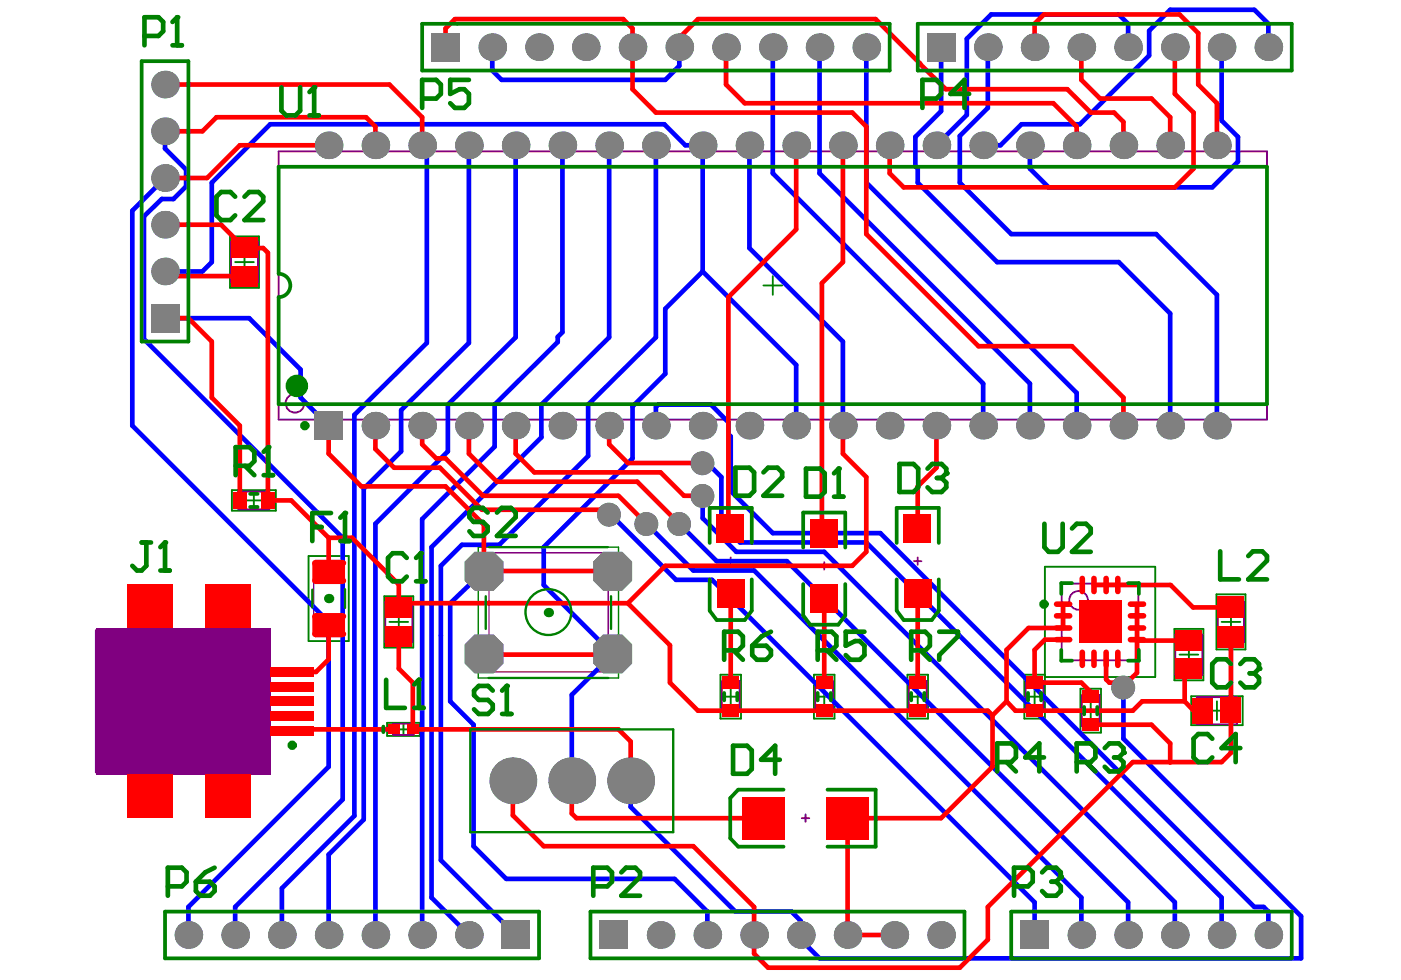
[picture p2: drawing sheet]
<svg xmlns="http://www.w3.org/2000/svg" width="289mm" height="202mm" viewBox="0 0 289 202" stroke-linecap="round" stroke-linejoin="round" font-family="sans-serif">
<path d="M19.8 129.5h36v30.3h-36z" fill-rule="evenodd" fill="#800080"/>
<g fill="none" stroke="#008000" stroke-width=".39">
<path d="M47.4 48.8h6v10.6h-6zM48.5 54.1h3.9M50.4 52.1v3.9M157.4 58.9h3.9M159.4 57v3.8M47.8 101.1h9.1v4.2h-9.1zM50.5 103.2h3.7M52.4 101.4v3.7M63.6 114.7h8.3v17.5h-8.3zM79.3 123h5.9v10.6h-5.9zM80.3 128.3h3.9M82.2 126.4v3.8"/>
<path d="M148.6 139.2h4.2v9h-4.2zM167.9 139.2h4.2v9h-4.2zM187.1 139.2h4.3v9h-4.3zM215.5 139.2h-4.3v9h4.3v-31.3h22.7v22.8h-22.7M224.9 128.3h3.9M226.9 126.4v3.8M242.2 129.7h6v10.6h-6zM243.3 135h3.8M245.2 133.1v3.9M250.9 122.6h5.9v11.4h-5.9zM251.9 128.3h3.9M253.9 126.4v3.8"/>
<path d="M79.8 149.1h6.8v2.7h-6.8zM82 150.4h2.4M83.2 149.3v2.3M148.9 143.7h3.6M150.7 141.9v3.6M168.1 143.7h3.7M170 141.9v3.6M187.4 143.7h3.7M189.3 141.9v3.6M211.5 143.7h3.7M213.4 141.9v3.6M222.8 142.1h4.3v9h-4.3z"/>
<path d="M223.1 146.6h3.7M224.9 144.8v3.6M245.7 143.6h10.6v6h-10.6zM249 146.6h3.9M251 144.7v3.8"/>
</g>
<path d="M98.6 112.9h29v26.9h-29z" fill="none" stroke="#008000" stroke-width=".29"/>
<g fill="#008000">
<circle cx="67.8" cy="123.5" r=".96"/>
<circle cx="113.1" cy="126.4" r=".96"/>
</g>
<path d="M64.7 117.3h6.2v12.3h-6.2zM64.7 119.6h6.2M64.7 127.3h6.2" fill="none" stroke="#800080" stroke-width=".21"/>
<g fill="none" stroke="#800080" stroke-width=".39">
<path d="M57.5 31.2h203.8v55.3h-203.8zM47.6 49.9h5.6v8.3h-5.6zM49.2 101.4h6.3v3.7h-6.3zM149.9 115.7h1.6M150.7 115v1.5M169.2 116.7h1.5M170 115.9v1.6M188.5 115.7h1.5M189.3 115v1.5M19.8 130h32.6v29.3h-32.6zM79.4 124.1h5.6v8.3h-5.6zM219 120.4h15.8v15.8h-15.8z"/>
<path d="M242.4 130.9h5.6v8.3h-5.6zM251.2 124.1h5.4v8.3h-5.4zM81.1 149.3h4.2v2.3h-4.2zM148.9 140.5h3.6v6.4h-3.6zM168.1 140.5h3.7v6.4h-3.7zM187.4 140.5h3.7v6.4h-3.7zM211.5 140.5h3.7v6.4h-3.7zM223.1 143.4h3.7v6.4h-3.7zM246.8 143.8h8.3v5.6h-8.3zM165.4 168.8h1.5M166.1 168v1.5"/>
<circle cx="60.8" cy="83.2" r="1.93"/>
<circle cx="222.4" cy="123.8" r="1.93"/>
</g>
<g fill="none" stroke="#800080" stroke-width=".29">
<path d="M100.8 114h24.6v24.6h-24.6z"/>
<circle cx="113.1" cy="126.3" r="4.7"/>
</g>
<g fill="none" stroke="#00f" stroke-width=".96">
<path d="M101.5 9.7v4.8l2 2h33.7l2.9-2.9v-3.9M159.4 9.7v26.1l43.4 43.3v8.7M169 9.7v26.1l43.4 43.3v8.7M178.7 9.7v28l43.3 43.4v6.7M194.1 9.7v13.2l-5.3 5.3v6.1l.5 .4v3l16.4 16.4h25l10.6 10.6v23.1M203.7 9.7v12.6l-5.8 5.7v9.7l10.6 10.6h29.9l12.6 12.5v27M232.6 9.7v-4.8l-1.9-1.9h-26.3l-5 5v15.7l-6.3 6.3M251.9 9.7v15.2l3.4 3.3v5.1l-5.3 5.3h-33.7l-3.9-3.8v-4.8M261.6 9.7v-4.8l-2.9-2.9h-17.4l-4.3 4.4v5.1l-14.3 14.1h-12l-4.4 4.4h-3.5M34 27.1v3.5l4.4 4.4v3.5l-2.6 2.6h-2.4l-3.7 3.5v25.4l41 40.9v54l-22.2 22.2v5.8M34 36.7l-6.7 6.8v44.3l40.5 40.5v29.9l-28.9 28.9v5.8M87.1 30l.9 .9v39.8l-14.9 14.9v82.7l-15 14.9v9.7"/>
<path d="M96.7 30v40.7l-14 13.9v8.5l-7.7 7.7v68.2l-7.2 7.3v16.6M106.3 30v39.6l-13.9 13.9v9.6l-15 14.9v84.9M116 30v38.5l-1 1v1l-13 13v8.6l-14.9 15v85.8M125.6 30v39.6l-14 13.9v6.7l-22.6 22.7v72.2l7.7 7.8M135.3 30v39.6l-14 13.9v10.6l-18.3 18.3h-7.7l-4.4 4.3v60.7l15.4 15.5M154.6 30v21.2l19.2 19.2v17.4M34 56h7.7l2-1.9v-16.4l12-12.1h81.3l4.3 4.4h3.6v26M144.9 56l-7.7 7.7v13.4l-6.8 6.7v10.7l-18.3 18.4v7.8l14.3 14.2-8.5 8.4v17.7M144.9 56l19.3 19.3v12.5M34 65.6h17.4l10.6 10.6v5.8l5.8 5.8M135.3 87.8v-3.9l.5-.4h10.8l3.6 3.6v2.4l.5 .5v11.3l8.7 8.7h22.1l77.2 77.1h1.9l1 .9v4.9M145.9 95.5l2.9 2.9v9.6l3.8 3.9h26.1l73.2 73.2v7.8"/>
<path d="M99.8 117.8l-7 6.6v20.3l4.9 4.8v25l6.7 6.8h34.7l6.8 6.7v4.9M125.6 106.1h.3l13.5 13.5h7.4l66.6 66.5v6.8M133.3 108l9.7 9.7h12.5l67.5 67.4v7.8M140.1 108l7.7 7.7h14.5l70.3 70.4v6.8M144.9 102.3v4.6l7 6.9h18.1l72.3 72.3v6.8M231.7 141.8l-1 .9h1v9.7l36.6 36.6v8.7h-99.3l-3.8-3.9M130.1 161v5.4l21.6 21.6h11.5l2 2"/>
</g>
<g fill="#808080">
<circle cx="229.1" cy="130.6" r="1.3"/>
<circle cx="224.5" cy="130.6" r="1.3"/>
<circle cx="229.1" cy="126" r="1.3"/>
<circle cx="224.5" cy="126" r="1.3"/>
<circle cx="231.6" cy="141.8" r="2.46"/>
<circle cx="144.9" cy="95.6" r="2.46"/>
<circle cx="144.9" cy="102.3" r="2.46"/>
<circle cx="140" cy="108.1" r="2.46"/>
<circle cx="133.3" cy="108.1" r="2.46"/>
<circle cx="125.6" cy="106.2" r="2.46"/>
<circle cx="38.9" cy="192.9" r="2.84"/>
<circle cx="77.4" cy="192.9" r="2.84"/>
<circle cx="77.4" cy="87.8" r="2.84"/>
<circle cx="116" cy="87.8" r="2.84"/>
<circle cx="154.6" cy="87.8" r="2.84"/>
<circle cx="193.1" cy="87.8" r="2.84"/>
<circle cx="231.7" cy="87.8" r="2.84"/>
<circle cx="77.4" cy="30" r="2.84"/>
<circle cx="116" cy="30" r="2.84"/>
<circle cx="154.6" cy="30" r="2.84"/>
<circle cx="193.1" cy="30" r="2.84"/>
<circle cx="231.7" cy="30" r="2.84"/>
<circle cx="48.5" cy="192.9" r="2.84"/>
<circle cx="34" cy="56" r="2.84"/>
<circle cx="34" cy="46.4" r="2.84"/>
<circle cx="34" cy="36.7" r="2.84"/>
<circle cx="34" cy="27.1" r="2.84"/>
<circle cx="34" cy="17.4" r="2.84"/>
<circle cx="67.8" cy="192.9" r="2.84"/>
<circle cx="58.1" cy="192.9" r="2.84"/>
<circle cx="96.7" cy="192.9" r="2.84"/>
<circle cx="105.8" cy="161" r="4.8"/>
<circle cx="106.3" cy="87.8" r="2.84"/>
<circle cx="96.7" cy="87.8" r="2.84"/>
<circle cx="111.2" cy="9.7" r="2.84"/>
<circle cx="101.5" cy="9.7" r="2.84"/>
<circle cx="136.2" cy="192.9" r="2.84"/>
<circle cx="130.1" cy="161" r="4.8"/>
<circle cx="135.3" cy="87.8" r="2.84"/>
<circle cx="125.6" cy="87.8" r="2.84"/>
<circle cx="140.1" cy="9.7" r="2.84"/>
<circle cx="130.4" cy="9.7" r="2.84"/>
<circle cx="120.8" cy="9.7" r="2.84"/>
<circle cx="155.5" cy="192.9" r="2.84"/>
<circle cx="165.2" cy="192.9" r="2.84"/>
<circle cx="173.8" cy="87.8" r="2.84"/>
<circle cx="164.2" cy="87.8" r="2.84"/>
<circle cx="169" cy="9.7" r="2.84"/>
<circle cx="159.4" cy="9.7" r="2.84"/>
<circle cx="184.4" cy="192.9" r="2.84"/>
<circle cx="194.1" cy="192.9" r="2.84"/>
<circle cx="202.8" cy="87.8" r="2.84"/>
<circle cx="183.5" cy="87.8" r="2.84"/>
<circle cx="203.7" cy="9.7" r="2.84"/>
<circle cx="223" cy="192.9" r="2.84"/>
<circle cx="232.6" cy="192.9" r="2.84"/>
<circle cx="222" cy="87.8" r="2.84"/>
<circle cx="212.4" cy="87.8" r="2.84"/>
<circle cx="213.4" cy="9.7" r="2.84"/>
<circle cx="223" cy="9.7" r="2.84"/>
<circle cx="232.6" cy="9.7" r="2.84"/>
<circle cx="251.9" cy="192.9" r="2.84"/>
<circle cx="261.6" cy="192.9" r="2.84"/>
<circle cx="251" cy="87.8" r="2.84"/>
<circle cx="251.9" cy="9.7" r="2.84"/>
<circle cx="261.6" cy="9.7" r="2.84"/>
<circle cx="67.8" cy="30" r="2.84"/>
<circle cx="106.3" cy="30" r="2.84"/>
<circle cx="96.7" cy="30" r="2.84"/>
<circle cx="135.3" cy="30" r="2.84"/>
<circle cx="125.6" cy="30" r="2.84"/>
<circle cx="173.8" cy="30" r="2.84"/>
<circle cx="164.2" cy="30" r="2.84"/>
<circle cx="202.8" cy="30" r="2.84"/>
<circle cx="183.5" cy="30" r="2.84"/>
<circle cx="222" cy="30" r="2.84"/>
<circle cx="212.4" cy="30" r="2.84"/>
<circle cx="251" cy="30" r="2.84"/>
<circle cx="87.1" cy="192.9" r="2.84"/>
<circle cx="145.9" cy="192.9" r="2.84"/>
<circle cx="174.8" cy="192.9" r="2.84"/>
<circle cx="117.9" cy="161" r="4.8"/>
<circle cx="144.9" cy="87.8" r="2.84"/>
<circle cx="87.1" cy="87.8" r="2.84"/>
<circle cx="178.7" cy="9.7" r="2.84"/>
<circle cx="149.7" cy="9.7" r="2.84"/>
<circle cx="242.3" cy="192.9" r="2.84"/>
<circle cx="241.3" cy="87.8" r="2.84"/>
<circle cx="242.3" cy="9.7" r="2.84"/>
<circle cx="144.9" cy="30" r="2.84"/>
<circle cx="87.1" cy="30" r="2.84"/>
<circle cx="241.3" cy="30" r="2.84"/>
</g>
<g fill="#808080">
<path d="M64.9 84.9h5.8v5.8h-5.8z" fill-rule="evenodd"/>
<path d="M103.5 190h5.7v5.7h-5.7z" fill-rule="evenodd"/>
<path d="M95.8 132.9l2.1-2h3.9l2 2v4l-2 2h-3.9l-2.1-2z" fill-rule="evenodd"/>
<path d="M95.8 115.8l2.1-2h3.9l2 2v4l-2 2h-3.9l-2.1-2z" fill-rule="evenodd"/>
<path d="M89 6.8h5.8v5.8h-5.8z" fill-rule="evenodd"/>
<path d="M123.7 190h5.8v5.7h-5.8z" fill-rule="evenodd"/>
<path d="M122.3 132.9l2.1-2h3.9l2.1 2v4l-2.1 2h-3.9l-2.1-2z" fill-rule="evenodd"/>
<path d="M122.3 115.8l2.1-2h3.9l2.1 2v4l-2.1 2h-3.9l-2.1-2z" fill-rule="evenodd"/>
<path d="M191.2 6.8h5.8v5.8h-5.8z" fill-rule="evenodd"/>
<path d="M210.5 190h5.8v5.7h-5.8z" fill-rule="evenodd"/>
<path d="M31.1 62.7h5.8v5.8h-5.8z" fill-rule="evenodd"/>
</g>
<g fill="none" stroke="#f00" stroke-width=".96">
<path d="M93.8 3.9l-1.9 2v3.8M128.5 3.9l1.9 2v12.5M140.1 7.8v1.9M149.7 9.7v7.7M189.7 13.1l5.3 5.3M215.3 3l-1.9 1.9v4.8M75.5 24.2l1.9 1.9v3.9M87.1 24.2v5.8M175.8 23.2l2.9 2.9M183.5 35.8l2.9 2.8M229.8 23.2l1.9 1.9M54.3 51.2l.9 .9"/>
<path d="M43.7 70.4v11.6l5.8 5.8M77.4 87.8v4.8M87.1 87.8v3.9M90 94.5h1.9M125.6 87.8v3.9M136.2 97.4l4.9 4.9M143.9 94.5l2 2M178.7 98.4v15.4l-2.9 2.9M72.6 110.9h-4.8v7.1M99.8 108.2v9.6M124.7 105.1l.9 1M169.5 109.7l.5 .4"/>
<path d="M60.3 138.6h4.9M67.8 129v7M82.2 131.2v6.7l2.9 2.9v9.6M138.2 133.1v7.7M207.6 134.1v10.6l1.8 1.9M219.2 131.9h-3.7l-2.1 2.2v6.7M219.2 124.6v4.9M234.5 138.8l-2.1 2h-3.6M234.5 124.6v2.4M245.2 137.9l-.9 .9M223 140.8l1.9 1.9v1M241.3 153.3v4"/>
<path d="M244.3 144.7l1.8 1.9h2M253.9 155.3l-2 1.9M105.8 161v7.2M117.9 161v6.8l1 1M155.5 187.1v9.6M203.7 187.1v6.7l-5.8 5.8"/>
</g>
<circle cx="224.9" cy="143.7" r=".48" fill="#f00"/>
<g fill="none" stroke="#f00" stroke-width=".96">
<path d="M34 17.4h46.3l6.8 6.8M93.8 3.9h34.7M130.4 18.4l4.9 4.8h40.5M140.1 7.8l3.8-3.9h36.7l9.1 9.2M149.7 17.4l3.9 3.9h63.6l4.8 4.8v3.9M195 18.4h25.1l4.8 4.8h4.9M215.3 3h28l3.8 3.8v10.6l3.9 3.9v8.7M223 9.7v6.8l3.9 3.8h10.6l3.8 3.9v5.8M242.3 9.7v9.7l3.8 3.8v11.6l-3.8 3.8h-55.9M67.8 30h-18.3l-6.8 6.7h-8.7M75.5 24.2h-30.9l-2.9 2.9h-7.7M164.2 30v17.3l-14 14v47.4l.5 .4"/>
<path d="M173.8 30v24.1l-4.3 4.3v51.3M178.7 26.1v22.2l23.1 23.1h19.3l10.6 10.6v5.8M183.5 30v5.8M231.7 25.1v4.9M34 56l1 1h15.4M34 46.4h11.6l4.8 4.8h3.9M55.2 52.1v51.1h4.9l7.7 7.7M34 65.6h4.9l4.8 4.8M49.5 87.8v15.4M67.8 87.8v5.8l6.7 6.7h17.4l7.9 7.9M77.4 92.6l3.9 3.9h9.4l8.7 8.6h25.3M87.1 91.7l2.9 2.8"/>
<path d="M91.9 94.5l7.7 7.8h27.8M96.7 87.8v5.8l5.8 5.8h28.9l8.7 8.6M106.3 87.8v5.8l3.9 3.8h26M125.6 91.7l3.9 3.8h15.4M173.8 87.8v5.8l4.9 4.8M193.1 87.8v8.7l-3.8 3.8v8.8M72.6 110.9l9.6 9.7v4.8M99.8 117.8h26.6M127.6 102.3l5.7 5.7M141.1 102.3h3.8M175.8 116.7h-38.6l-7.7 7.7M67.8 136l-2.6 2.6"/>
<path d="M83.2 124.4h46.3M101.5 135h26.6M129.5 124.4l8.7 8.7M150.7 122.4v18.4M170 123.4v16.4M189.3 122.4v17.4M219.2 129.5h-7.1l-4.5 4.6M225.6 120.7h15.8l4.6 4.6h7.9M228.1 135.9v4.2l.7 .7M234.5 127v11.8M234.6 132.1h10.6M244.3 138.8v5.9h-8.8l-1.9 1.9h-24.2"/>
<path d="M253.9 131.3v24M60.1 150.4h21.2M85.1 150.4h42.5l2.5 2.6v8M138.2 140.8l5.7 5.8h44.4M189.3 146.6h14.4l1 1M204.7 147.6v10.6l-10.6 10.6h-19.4M207.6 144.7l-2.9 2.9M213.4 140.8h9.6M225 149.5h12.5l3.8 3.8M251.9 157.2h-18.3l-29.9 29.9M105.8 168.2l6.3 6.3h30.9l12.5 12.6M118.9 168.8h38.6"/>
<path d="M174.8 168.9v24h9.6M155.5 196.7l2.9 2.9h39.5"/>
</g>
<g fill="#808080">
<circle cx="229.1" cy="130.6" r="1.3"/>
<circle cx="224.5" cy="130.6" r="1.3"/>
<circle cx="229.1" cy="126" r="1.3"/>
<circle cx="224.5" cy="126" r="1.3"/>
<circle cx="231.6" cy="141.8" r="2.46"/>
<circle cx="144.9" cy="95.6" r="2.46"/>
<circle cx="144.9" cy="102.3" r="2.46"/>
<circle cx="140" cy="108.1" r="2.46"/>
<circle cx="133.3" cy="108.1" r="2.46"/>
<circle cx="125.6" cy="106.2" r="2.46"/>
<circle cx="38.9" cy="192.9" r="2.84"/>
<circle cx="77.4" cy="192.9" r="2.84"/>
<circle cx="77.4" cy="87.8" r="2.84"/>
<circle cx="116" cy="87.8" r="2.84"/>
<circle cx="154.6" cy="87.8" r="2.84"/>
<circle cx="193.1" cy="87.8" r="2.84"/>
<circle cx="231.7" cy="87.8" r="2.84"/>
<circle cx="77.4" cy="30" r="2.84"/>
<circle cx="116" cy="30" r="2.84"/>
<circle cx="154.6" cy="30" r="2.84"/>
<circle cx="193.1" cy="30" r="2.84"/>
<circle cx="231.7" cy="30" r="2.84"/>
<circle cx="48.5" cy="192.9" r="2.84"/>
<circle cx="34" cy="56" r="2.84"/>
<circle cx="34" cy="46.4" r="2.84"/>
<circle cx="34" cy="36.7" r="2.84"/>
<circle cx="34" cy="27.1" r="2.84"/>
<circle cx="34" cy="17.4" r="2.84"/>
<circle cx="67.8" cy="192.9" r="2.84"/>
<circle cx="58.1" cy="192.9" r="2.84"/>
<circle cx="96.7" cy="192.9" r="2.84"/>
<circle cx="105.8" cy="161" r="4.8"/>
<circle cx="106.3" cy="87.8" r="2.84"/>
<circle cx="96.7" cy="87.8" r="2.84"/>
<circle cx="111.2" cy="9.7" r="2.84"/>
<circle cx="101.5" cy="9.7" r="2.84"/>
<circle cx="136.2" cy="192.9" r="2.84"/>
<circle cx="130.1" cy="161" r="4.8"/>
<circle cx="135.3" cy="87.8" r="2.84"/>
<circle cx="125.6" cy="87.8" r="2.84"/>
<circle cx="140.1" cy="9.7" r="2.84"/>
<circle cx="130.4" cy="9.7" r="2.84"/>
<circle cx="120.8" cy="9.7" r="2.84"/>
<circle cx="155.5" cy="192.9" r="2.84"/>
<circle cx="165.2" cy="192.9" r="2.84"/>
<circle cx="173.8" cy="87.8" r="2.84"/>
<circle cx="164.2" cy="87.8" r="2.84"/>
<circle cx="169" cy="9.7" r="2.84"/>
<circle cx="159.4" cy="9.7" r="2.84"/>
<circle cx="184.4" cy="192.9" r="2.84"/>
<circle cx="194.1" cy="192.9" r="2.84"/>
<circle cx="202.8" cy="87.8" r="2.84"/>
<circle cx="183.5" cy="87.8" r="2.84"/>
<circle cx="203.7" cy="9.7" r="2.84"/>
<circle cx="223" cy="192.9" r="2.84"/>
<circle cx="232.6" cy="192.9" r="2.84"/>
<circle cx="222" cy="87.8" r="2.84"/>
<circle cx="212.4" cy="87.8" r="2.84"/>
<circle cx="213.4" cy="9.7" r="2.84"/>
<circle cx="223" cy="9.7" r="2.84"/>
<circle cx="232.6" cy="9.7" r="2.84"/>
<circle cx="251.9" cy="192.9" r="2.84"/>
<circle cx="261.6" cy="192.9" r="2.84"/>
<circle cx="251" cy="87.8" r="2.84"/>
<circle cx="251.9" cy="9.7" r="2.84"/>
<circle cx="261.6" cy="9.7" r="2.84"/>
<circle cx="67.8" cy="30" r="2.84"/>
<circle cx="106.3" cy="30" r="2.84"/>
<circle cx="96.7" cy="30" r="2.84"/>
<circle cx="135.3" cy="30" r="2.84"/>
<circle cx="125.6" cy="30" r="2.84"/>
<circle cx="173.8" cy="30" r="2.84"/>
<circle cx="164.2" cy="30" r="2.84"/>
<circle cx="202.8" cy="30" r="2.84"/>
<circle cx="183.5" cy="30" r="2.84"/>
<circle cx="222" cy="30" r="2.84"/>
<circle cx="212.4" cy="30" r="2.84"/>
<circle cx="251" cy="30" r="2.84"/>
<circle cx="87.1" cy="192.9" r="2.84"/>
<circle cx="145.9" cy="192.9" r="2.84"/>
<circle cx="174.8" cy="192.9" r="2.84"/>
<circle cx="117.9" cy="161" r="4.8"/>
<circle cx="144.9" cy="87.8" r="2.84"/>
<circle cx="87.1" cy="87.8" r="2.84"/>
<circle cx="178.7" cy="9.7" r="2.84"/>
<circle cx="149.7" cy="9.7" r="2.84"/>
<circle cx="242.3" cy="192.9" r="2.84"/>
<circle cx="241.3" cy="87.8" r="2.84"/>
<circle cx="242.3" cy="9.7" r="2.84"/>
<circle cx="144.9" cy="30" r="2.84"/>
<circle cx="87.1" cy="30" r="2.84"/>
<circle cx="241.3" cy="30" r="2.84"/>
</g>
<g fill="#808080">
<path d="M64.9 84.9h5.8v5.8h-5.8z" fill-rule="evenodd"/>
<path d="M103.5 190h5.7v5.7h-5.7z" fill-rule="evenodd"/>
<path d="M95.8 132.9l2.1-2h3.9l2 2v4l-2 2h-3.9l-2.1-2z" fill-rule="evenodd"/>
<path d="M95.8 115.8l2.1-2h3.9l2 2v4l-2 2h-3.9l-2.1-2z" fill-rule="evenodd"/>
<path d="M89 6.8h5.8v5.8h-5.8z" fill-rule="evenodd"/>
<path d="M123.7 190h5.8v5.7h-5.8z" fill-rule="evenodd"/>
<path d="M122.3 132.9l2.1-2h3.9l2.1 2v4l-2.1 2h-3.9l-2.1-2z" fill-rule="evenodd"/>
<path d="M122.3 115.8l2.1-2h3.9l2.1 2v4l-2.1 2h-3.9l-2.1-2z" fill-rule="evenodd"/>
<path d="M191.2 6.8h5.8v5.8h-5.8z" fill-rule="evenodd"/>
<path d="M210.5 190h5.8v5.7h-5.8z" fill-rule="evenodd"/>
<path d="M31.1 62.7h5.8v5.8h-5.8z" fill-rule="evenodd"/>
</g>
<g fill="#f00">
<path d="M168.2 145.3h3.5v2.6h-3.5z" fill-rule="evenodd"/>
<path d="M168.2 139.5h3.5v2.6h-3.5z" fill-rule="evenodd"/>
<path d="M223.2 148.1h3.5v2.6h-3.5z" fill-rule="evenodd"/>
<path d="M53.9 101.5h2.7v3.4h-2.7z" fill-rule="evenodd"/>
<path d="M84 149.5h2.3v1.9h-2.3z" fill-rule="evenodd"/>
<path d="M167.1 107.2h5.7v5.8h-5.7z" fill-rule="evenodd"/>
<path d="M223.2 142.4h3.5v2.7h-3.5z" fill-rule="evenodd"/>
</g>
<path d="M223.2 119.3v2.7M225.6 119.3v2.7M230.5 119.3v2.7M223.2 134.5v2.7M225.6 134.5v2.7M230.5 134.5v2.7" fill="none" stroke="#f00" stroke-width="1.2"/>
<g fill="#f00">
<path d="M246 144h4.2v5.3h-4.2z" fill-rule="evenodd"/>
<path d="M251.7 143.9h4.3v5.3h-4.3z" fill-rule="evenodd"/>
<path d="M167.2 120.5h5.7v5.8h-5.7z" fill-rule="evenodd"/>
<path d="M55.7 146.7h9v1.9h-9z" fill-rule="evenodd"/>
<path d="M55.8 140.7h9v1.9h-9z" fill-rule="evenodd"/>
<path d="M55.8 137.6h8.9v2h-8.9z" fill-rule="evenodd"/>
<path d="M149 145.3h3.4v2.6h-3.4z" fill-rule="evenodd"/>
<path d="M149 139.5h3.4v2.6h-3.4z" fill-rule="evenodd"/>
<path d="M147.8 106.2h5.7v5.8h-5.7z" fill-rule="evenodd"/>
<path d="M187.5 145.3h3.5v2.6h-3.5z" fill-rule="evenodd"/>
<path d="M187.5 139.5h3.5v2.6h-3.5z" fill-rule="evenodd"/>
<path d="M186.4 106.2h5.7v5.8h-5.7z" fill-rule="evenodd"/>
<path d="M211.6 145.3h3.5v2.6h-3.5z" fill-rule="evenodd"/>
<path d="M211.6 139.5h3.5v2.6h-3.5z" fill-rule="evenodd"/>
</g>
<path d="M217.9 129.5h2.7M217.9 131.9h2.7M217.9 124.6h2.7M217.9 127h2.7M233.1 129.5h2.7M233.1 131.9h2.7M233.1 124.6h2.7M233.1 127h2.7" fill="none" stroke="#f00" stroke-width="1.2"/>
<g fill="#f00">
<path d="M242.5 130.1h5.4v4.2h-5.4z" fill-rule="evenodd"/>
<path d="M251.2 129.1h5.4v4.5h-5.4z" fill-rule="evenodd"/>
<path d="M251.2 123h5.4v4.5h-5.4z" fill-rule="evenodd"/>
<path d="M42.3 159.8h9.5v9h-9.5z" fill-rule="evenodd"/>
<path d="M26.2 159.8h9.5v9h-9.5z" fill-rule="evenodd"/>
<path d="M48.1 101.6h2.7v3.4h-2.7z" fill-rule="evenodd"/>
<path d="M47.7 49.1h5.4v4.1h-5.4z" fill-rule="evenodd"/>
<path d="M47.7 54.9h5.4v4.2h-5.4z" fill-rule="evenodd"/>
<path d="M55.8 143.7h8.9v1.9h-8.9z" fill-rule="evenodd"/>
<path d="M55.8 149.8h8.9v1.9h-8.9z" fill-rule="evenodd"/>
<path d="M80.1 149.5h2.3v1.9h-2.3z" fill-rule="evenodd"/>
<path d="M65 126.4h5.6l.6 .7v3.7l-.6 .7h-5.6l-.6-.7v-3.7z" fill-rule="evenodd"/>
<path d="M65 115.5h5.6l.6 .6v3.7l-.6 .7h-5.6l-.6-.7v-3.7z" fill-rule="evenodd"/>
<path d="M153.1 164.4h8.8v8.7h-8.8z" fill-rule="evenodd"/>
</g>
<g fill="#f00">
<circle cx="65" cy="130.8" r=".63"/>
<circle cx="70.6" cy="130.8" r=".63"/>
<circle cx="70.6" cy="127.1" r=".63"/>
<circle cx="65" cy="127.1" r=".63"/>
<circle cx="65" cy="119.8" r=".63"/>
<circle cx="70.6" cy="119.8" r=".63"/>
<circle cx="70.6" cy="116.1" r=".63"/>
<circle cx="65" cy="116.1" r=".63"/>
</g>
<path d="M228.1 119.3v2.7M228.1 134.5v2.7" fill="none" stroke="#f00" stroke-width="1.2"/>
<g fill="#f00">
<path d="M242.5 135.8h5.4v4.1h-5.4z" fill-rule="evenodd"/>
<path d="M42.3 120.6h9.5v8.9h-9.5z" fill-rule="evenodd"/>
<path d="M26.2 120.6h9.5v8.9h-9.5z" fill-rule="evenodd"/>
<path d="M147.9 119.5h5.7v5.8h-5.7z" fill-rule="evenodd"/>
<path d="M186.5 119.5h5.7v5.8h-5.7z" fill-rule="evenodd"/>
<path d="M222.5 123.9h8.7v8.7h-8.7z" fill-rule="evenodd"/>
<path d="M79.5 129.1h5.4v4.2h-5.4z" fill-rule="evenodd"/>
<path d="M79.5 123.3h5.4v4.1h-5.4z" fill-rule="evenodd"/>
<path d="M170.4 164.4h8.7v8.7h-8.7z" fill-rule="evenodd"/>
</g>
<g fill="none" stroke="#008000" stroke-width=".77">
<path d="M29.2 12.6h9.7v57.8h-9.7zM87.1 4.9h96.4v9.6h-96.4zM189.3 4.9h77.1v9.6h-77.1zM57.5 56.5v-22.1h203.8v49h-203.8v-22.1M51.6 104.6h1.5M51.6 101.9h1.5M146.4 119.5v6.5l1.4 1.9h5.8l1.4-1.9v-6.5M146.4 112v-7.2h8.6v7.2M165.6 113v-7.3h8.7v7.3M184.9 119.5v6.5l1.5 1.9h5.8l1.4-1.9v-6.5M184.9 112v-7.2h8.7v7.2M165.6 120.5v6.4l1.5 2h5.8l1.4-2v-6.4"/>
<path d="M218.9 134.1v2.2h2.2M221.1 120.3h-2.2v2.2M232.6 120.3h2.3v2.2M234.9 134.1v2.2h-2.3M79.1 149.9v1.1M149.3 142.9v1.6M152 142.9v1.6M168.6 142.9v1.6M171.3 142.9v1.6M187.9 142.9v1.6M190.6 142.9v1.6M212 142.9v1.6"/>
<path d="M214.7 142.9v1.6M223.6 145.8v1.6M226.3 145.8v1.6M161.6 162.9h-9.4l-1.6 1.7v8.3l1.6 1.7h9.4M170.7 162.9h9.9v11.7h-9.9M34 188h77.2v9.7h-77.2zM121.8 188h77.1v9.7h-77.1zM208.5 188h57.9v9.7h-57.9z"/>
</g>
<path d="M100.8 112.9h24.5M64.4 121.6v3.7M71.2 121.5v3.9M100.2 123v6.7M100.8 139.8h24.6M126 123v6.7M97 150.4h41.8v21.3h-41.8z" fill="none" stroke="#008000" stroke-width=".48"/>
<path d="M29.2 111.9h1.9M30.2 111.9v4.8l-1 1h-1l-.9-1M33.1 117.7h1.9M34 111.9v5.8M44.3 179l-2 .9-1.9 2M34.6 182.8h2.9l1-.9v-2l-1-.9h-2.9v5.8M40.4 181.9h2.9l1 .9v1l-1 1h-1.9l-1-1z" fill="none" stroke="#008000" stroke-width=".96"/>
<circle cx="34" cy="111.9" r=".48" fill="#008000"/>
<path d="M29.8 7.4h2.9l.9-.9v-2l-.9-.9h-2.9v5.7M35.6 9.3h1.9M36.5 3.6v5.7M34 111.9l-.9 1" fill="none" stroke="#008000" stroke-width=".96"/>
<circle cx="36.5" cy="3.6" r=".48" fill="#008000"/>
<path d="M36.5 3.6l-.9 .9M64.4 108.7h1.9M68.3 105.8h-3.9v5.8M70.2 111.6h1.9M71.2 105.8v5.8" fill="none" stroke="#008000" stroke-width=".96"/>
<circle cx="71.2" cy="105.8" r=".48" fill="#008000"/>
<path d="M58 18v4.8l1 1h1.9l1-1v-4.8M64.8 18v5.8M63.8 23.8h2M71.2 105.8l-1 1" fill="none" stroke="#008000" stroke-width=".96"/>
<circle cx="64.8" cy="18" r=".48" fill="#008000"/>
<path d="M64.8 18l-1 1M101.6 142.4l-.9-.9h-2l-.9 .9v1l.9 1h2l.9 .9v1l-.9 1h-2l-.9-1M103.5 147.3h2M104.5 141.5v5.8" fill="none" stroke="#008000" stroke-width=".96"/>
<circle cx="104.5" cy="141.5" r=".48" fill="#008000"/>
<g fill="none" stroke="#008000" stroke-width=".96">
<path d="M96.7 16.5h-3.9v2.9l2-1h.9l1 1v1.9l-1 1h-1.9l-1-1M87.1 20.3h2.9l.9-.9v-2l-.9-.9h-2.9v5.8M151.7 96.5h2.9l.9 .9v3.9l-.9 1h-2.9zM157.4 97.4l1-.9h1.9l1 .9v1l-3.9 3.9h3.9M166.2 96.7h2.9l1 .9v3.9l-1 .9h-2.9zM173 96.7v5.7M100.6 105.7l-1-.9h-1.9l-.9 .9v1l.9 1h1.9l1 .9v1l-1 .9h-1.9l-.9-.9M102.5 105.7l1-.9h1.9l.9 .9v1l-3.8 3.8h3.8M172 102.4h1.9M149.3 134.2h2.9l1-1v-1.9l-1-1h-2.9v5.8M151.3 134.2l1.9 1.9M155.1 133.2h2.9l1 1v.9l-1 1h-1.9l-1-1z"/>
<path d="M159 130.3l-1.9 1-2 1.9M104.5 141.5l-1 .9M128.1 179.9l1-.9h1.9l1 .9v1l-3.9 3.9h3.9M122.3 182.8h2.9l1-.9v-2l-1-.9h-2.9v5.8"/>
</g>
<circle cx="173" cy="96.7" r=".48" fill="#008000"/>
<path d="M173 96.7l-1 .9M185.5 95.7h2.9l1 1v3.8l-1 1h-2.9zM191.3 96.7l.9-1h2l.9 1v.9M187.9 134.2h2.9l1-1v-1.9l-1-1h-2.9v5.8M189.8 134.2l2 1.9M193.7 130.3h3.9v1l-3.9 3.8v1" fill="none" stroke="#008000" stroke-width=".96"/>
<circle cx="195.1" cy="97.6" r=".48" fill="#008000"/>
<path d="M199.9 19.4h-3.9l2.9-2.9v5.8M190.2 20.3h2.9l1-.9v-2l-1-.9h-2.9v5.8M193.2 98.6h1M194.2 98.6l.9 1v.9l-.9 1h-2l-.9-1M195.1 97.6l-.9 1M215.4 108v4.9l.9 .9h1.9l.9-.9v-4.9M221.1 109l.9-1h2l.9 1v1l-3.8 3.8h3.8M253.9 137l-1-1h-1.9l-1 1v3.8l1 1h1.9l1-1M255.8 137l1-1h1.9l.9 1v.9" fill="none" stroke="#008000" stroke-width=".96"/>
<circle cx="259.6" cy="137.9" r=".48" fill="#008000"/>
<path d="M251.6 113.7v5.8h3.9M257.4 114.7l1-1h1.9l1 1v1l-3.9 3.8h3.9M257.7 138.9h1M258.7 138.9l.9 .9v1l-.9 1h-1.9l-1-1M259.6 137.9l-.9 1M151.2 153.8h2.9l.9 1v3.8l-.9 1h-2.9zM160.8 156.7h-3.8l2.9-2.9v5.8M222 157.2h2.9l1-1v-1.9l-1-1h-2.9v5.8M224 157.2l1.9 1.9M227.8 154.3l1-1h1.9l1 1v1" fill="none" stroke="#008000" stroke-width=".96"/>
<circle cx="231.7" cy="155.3" r=".48" fill="#008000"/>
<path d="M48.5 40.6l-1-1h-1.9l-1 1v3.8l1 1h1.9l1-1M50.4 40.6l1-1h1.9l1 1v.9l-3.9 3.9h3.9M79.6 140.2v5.8h3.9M85.4 146h2M86.4 140.2v5.8M229.8 156.2h.9M230.7 156.2l1 1v1l-1 .9h-1.9l-1-.9M231.7 155.3l-1 .9M250 152.4l-1-1h-1.9l-1 1v3.8l1 1h1.9l1-1M255.8 154.3h-3.9l2.9-2.9v5.8" fill="none" stroke="#008000" stroke-width=".96"/>
<circle cx="86.4" cy="140.2" r=".48" fill="#008000"/>
<path d="M83.9 115.1l-1-1h-1.9l-1 1v3.8l1 1h1.9l1-1M85.8 119.9h1.9M86.8 114.1v5.8M168.6 134.2h2.9l1-1v-1.9l-1-1h-2.9v5.8M170.6 134.2l1.9 1.9M178.3 130.3h-3.9v2.9l1.9-1h1l1 1v1.9l-1 1h-1.9l-1-1M86.4 140.2l-1 1" fill="none" stroke="#008000" stroke-width=".96"/>
<circle cx="86.8" cy="114.1" r=".48" fill="#008000"/>
<path d="M86.8 114.1l-1 1M214.9 179.9l1-.9h1.9l1 .9v1M209.1 182.8h2.9l1-.9v-2l-1-.9h-2.9v5.8" fill="none" stroke="#008000" stroke-width=".96"/>
<circle cx="218.8" cy="180.9" r=".48" fill="#008000"/>
<path d="M48.6 96.1h2.9l.9-1v-1.9l-.9-1h-2.9v5.8M50.5 96.1l1.9 1.9M54.4 98h1.9M55.3 92.2v5.8M216.8 181.9h1M217.8 181.9l1 .9v1l-1 1h-1.9l-1-1M218.8 180.9l-1 1" fill="none" stroke="#008000" stroke-width=".96"/>
<circle cx="55.3" cy="92.2" r=".48" fill="#008000"/>
<g fill="none" stroke="#008000" stroke-width=".96">
<path d="M55.3 92.2l-.9 1M205.7 157.2h2.8l1-1v-1.9l-1-1h-2.8v5.8M207.6 157.2l1.9 1.9M215.3 156.2h-3.9l2.9-2.9v5.8"/>
<circle cx="62.9" cy="87.8" r=".48"/>
<circle cx="215.3" cy="124.6" r=".48"/>
<circle cx="60.3" cy="153.7" r=".48"/>
</g>
<circle cx="61.2" cy="79.6" r="1.16" fill="none" stroke="#008000" stroke-width="2.3"/>
<path d="M57.5 56.5a2.41 2.41 0 0 1 2.4 2.4 2.41 2.41 0 0 1-2.4 2.4" fill="none" stroke="#008000" stroke-width=".77"/>
<circle cx="113.1" cy="126.3" r="4.7" fill="none" stroke="#008000" stroke-width=".48"/>
</svg>
